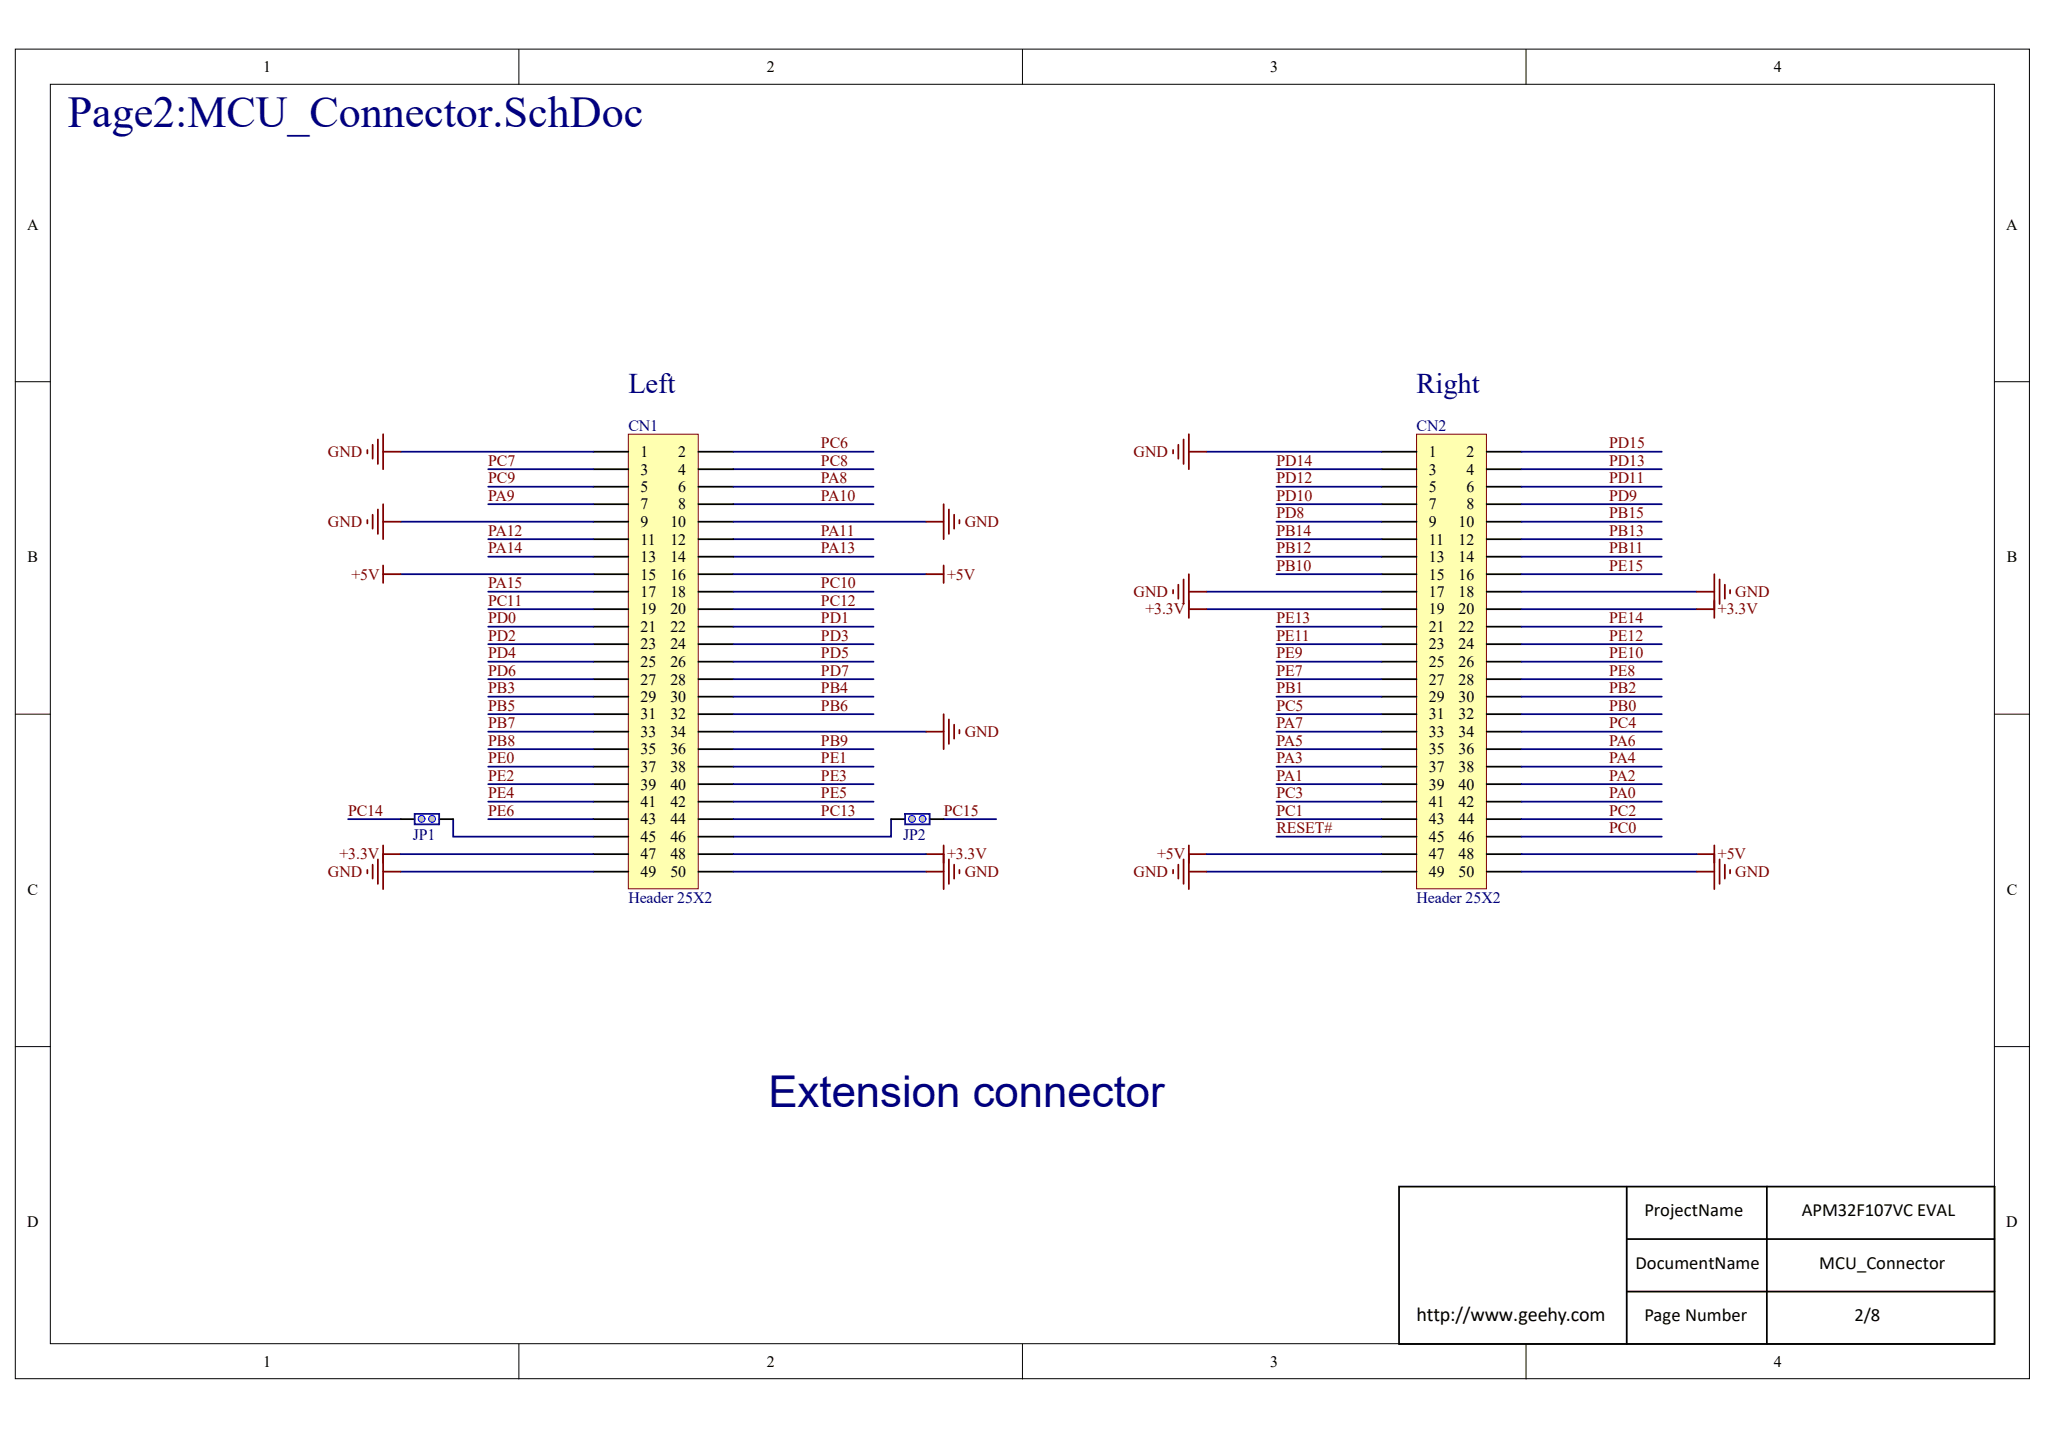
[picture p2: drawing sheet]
<svg xmlns="http://www.w3.org/2000/svg" width="289mm" height="202mm" viewBox="0 0 289 202" stroke-linecap="round" stroke-linejoin="round" font-family="sans-serif">
<defs><g id="words">
<g font-size="6.2" fill="#000080">
<text x="9.6" y="17.9">Page2:MCU_Connector.SchDoc</text>
<text x="108.4" y="156.2">Extension connector</text>
</g>
<g font-size="4" fill="#000080">
<text x="88.6" y="55.4">Left</text>
<text x="199.9" y="55.4">Right</text>
</g>
<text font-size="2.8" x="199.9" y="186.4">http://www.geehy.com</text>
<g font-size="2.6">
<text x="232" y="171.6">ProjectName</text>
<text x="254.2" y="171.6">APM32F107VC EVAL</text>
<text x="230.7" y="179">DocumentName</text>
<text x="256.7" y="179">MCU_Connector</text>
<text x="232" y="186.4">Page Number</text>
<text x="261.6" y="186.4">2/8</text>
</g>
<g font-size="2.2">
<text x="37.1" y="10.2">1</text>
<text x="108.2" y="10.2">2</text>
<text x="179.2" y="10.2">3</text>
<text x="250.3" y="10.2">4</text>
<text x="3.8" y="32.4">A</text>
<text x="283" y="32.4">A</text>
<text x="90.4" y="64.5">1</text>
<text x="95.7" y="64.5">2</text>
<text x="201.6" y="64.5">1</text>
<text x="206.9" y="64.5">2</text>
<text x="90.4" y="66.9">3</text>
<text x="90.4" y="69.4">5</text>
<text x="90.4" y="71.9">7</text>
<text x="95.7" y="66.9">4</text>
<text x="95.7" y="69.4">6</text>
<text x="95.7" y="71.9">8</text>
<text x="201.6" y="66.9">3</text>
<text x="201.6" y="69.4">5</text>
<text x="201.6" y="71.9">7</text>
<text x="206.9" y="66.9">4</text>
<text x="206.9" y="69.4">6</text>
<text x="206.9" y="71.9">8</text>
<text x="90.4" y="74.4">9</text>
<text x="90.4" y="76.8">11</text>
<text x="94.6" y="74.4">10</text>
<text x="94.6" y="76.8">12</text>
<text x="201.6" y="74.4">9</text>
<text x="201.6" y="76.8">11</text>
<text x="205.8" y="74.4">10</text>
<text x="205.8" y="76.8">12</text>
<text x="3.9" y="79.3">B</text>
<text x="90.4" y="79.3">13</text>
<text x="90.4" y="81.8">15</text>
<text x="94.6" y="79.3">14</text>
<text x="94.6" y="81.8">16</text>
<text x="201.6" y="79.3">13</text>
<text x="201.6" y="81.8">15</text>
<text x="205.8" y="79.3">14</text>
<text x="205.8" y="81.8">16</text>
<text x="283.1" y="79.3">B</text>
<text x="90.4" y="84.2">17</text>
<text x="90.4" y="86.7">19</text>
<text x="90.4" y="89.2">21</text>
<text x="94.6" y="84.2">18</text>
<text x="94.6" y="86.7">20</text>
<text x="94.6" y="89.2">22</text>
<text x="201.6" y="84.2">17</text>
<text x="201.6" y="86.7">19</text>
<text x="201.6" y="89.2">21</text>
<text x="205.8" y="84.2">18</text>
<text x="205.8" y="86.7">20</text>
<text x="205.8" y="89.2">22</text>
<text x="90.4" y="91.6">23</text>
<text x="90.4" y="94.1">25</text>
<text x="94.6" y="91.6">24</text>
<text x="94.6" y="94.1">26</text>
<text x="201.6" y="91.6">23</text>
<text x="201.6" y="94.1">25</text>
<text x="205.8" y="91.6">24</text>
<text x="205.8" y="94.1">26</text>
<text x="90.4" y="96.6">27</text>
<text x="90.4" y="99">29</text>
<text x="90.4" y="101.5">31</text>
<text x="94.6" y="96.6">28</text>
<text x="94.6" y="99">30</text>
<text x="94.6" y="101.5">32</text>
<text x="201.6" y="96.6">27</text>
<text x="201.6" y="99">29</text>
<text x="201.6" y="101.5">31</text>
<text x="205.8" y="96.6">28</text>
<text x="205.8" y="99">30</text>
<text x="205.8" y="101.5">32</text>
<text x="90.4" y="104">33</text>
<text x="90.4" y="106.4">35</text>
<text x="94.6" y="104">34</text>
<text x="94.6" y="106.4">36</text>
<text x="201.6" y="104">33</text>
<text x="201.6" y="106.4">35</text>
<text x="205.8" y="104">34</text>
<text x="205.8" y="106.4">36</text>
<text x="90.4" y="108.9">37</text>
<text x="90.4" y="111.4">39</text>
<text x="90.4" y="113.8">41</text>
<text x="94.6" y="108.9">38</text>
<text x="94.6" y="111.4">40</text>
<text x="94.6" y="113.8">42</text>
<text x="201.6" y="108.9">37</text>
<text x="201.6" y="111.4">39</text>
<text x="201.6" y="113.8">41</text>
<text x="205.8" y="108.9">38</text>
<text x="205.8" y="111.4">40</text>
<text x="205.8" y="113.8">42</text>
<text x="90.4" y="116.3">43</text>
<text x="90.4" y="118.8">45</text>
<text x="94.6" y="116.3">44</text>
<text x="94.6" y="118.8">46</text>
<text x="201.6" y="116.3">43</text>
<text x="201.6" y="118.8">45</text>
<text x="205.8" y="116.3">44</text>
<text x="205.8" y="118.8">46</text>
<text x="90.4" y="121.2">47</text>
<text x="90.4" y="123.7">49</text>
<text x="94.6" y="121.2">48</text>
<text x="94.6" y="123.7">50</text>
<text x="201.6" y="121.2">47</text>
<text x="201.6" y="123.7">49</text>
<text x="205.8" y="121.2">48</text>
<text x="205.8" y="123.7">50</text>
<text x="3.9" y="126.2">C</text>
<text x="283.1" y="126.2">C</text>
<text x="3.8" y="173.1">D</text>
<text x="283" y="173.1">D</text>
<text x="37.1" y="192.8">1</text>
<text x="108.2" y="192.8">2</text>
<text x="179.2" y="192.8">3</text>
<text x="250.3" y="192.8">4</text>
</g>
<g font-size="2.2" fill="#800000">
<text x="46.3" y="64.5">GND</text>
<text x="68.9" y="65.7">PC7</text>
<text x="115.8" y="63.2">PC6</text>
<text x="115.8" y="65.7">PC8</text>
<text x="159.9" y="64.5">GND</text>
<text x="180.1" y="65.7">PD14</text>
<text x="227" y="65.7">PD13</text>
<text x="227" y="63.2">PD15</text>
<text x="68.9" y="70.6">PA9</text>
<text x="68.9" y="68.2">PC9</text>
<text x="115.8" y="68.2">PA8</text>
<text x="115.8" y="70.6">PA10</text>
<text x="180.1" y="70.6">PD10</text>
<text x="180.1" y="68.2">PD12</text>
<text x="227" y="70.6">PD9</text>
<text x="227" y="68.2">PD11</text>
<text x="46.3" y="74.4">GND</text>
<text x="68.9" y="75.6">PA12</text>
<text x="115.8" y="75.6">PA11</text>
<text x="136.1" y="74.4">GND</text>
<text x="180.1" y="75.6">PB14</text>
<text x="180.1" y="73.1">PD8</text>
<text x="227" y="75.6">PB13</text>
<text x="227" y="73.1">PB15</text>
<text x="49.6" y="81.8">+5V</text>
<text x="68.9" y="78">PA14</text>
<text x="68.9" y="83">PA15</text>
<text x="115.8" y="78">PA13</text>
<text x="115.8" y="83">PC10</text>
<text x="133.6" y="81.8">+5V</text>
<text x="180.1" y="80.5">PB10</text>
<text x="180.1" y="78">PB12</text>
<text x="227" y="78">PB11</text>
<text x="227" y="80.5">PE15</text>
<text x="68.9" y="85.4">PC11</text>
<text x="68.9" y="87.9">PD0</text>
<text x="115.8" y="85.4">PC12</text>
<text x="115.8" y="87.9">PD1</text>
<text x="159.9" y="84.2">GND</text>
<text x="161.6" y="86.7">+3.3V</text>
<text x="180.1" y="87.9">PE13</text>
<text x="227" y="87.9">PE14</text>
<text x="242.4" y="86.7">+3.3V</text>
<text x="244.8" y="84.2">GND</text>
<text x="68.9" y="90.4">PD2</text>
<text x="68.9" y="92.8">PD4</text>
<text x="68.9" y="95.3">PD6</text>
<text x="115.8" y="90.4">PD3</text>
<text x="115.8" y="92.8">PD5</text>
<text x="115.8" y="95.3">PD7</text>
<text x="180.1" y="95.3">PE7</text>
<text x="180.1" y="92.8">PE9</text>
<text x="180.1" y="90.4">PE11</text>
<text x="227" y="95.3">PE8</text>
<text x="227" y="92.8">PE10</text>
<text x="227" y="90.4">PE12</text>
<text x="68.9" y="97.8">PB3</text>
<text x="68.9" y="100.3">PB5</text>
<text x="115.8" y="97.8">PB4</text>
<text x="115.8" y="100.3">PB6</text>
<text x="180.1" y="97.8">PB1</text>
<text x="180.1" y="100.3">PC5</text>
<text x="227" y="100.3">PB0</text>
<text x="227" y="97.8">PB2</text>
<text x="68.9" y="102.7">PB7</text>
<text x="68.9" y="105.2">PB8</text>
<text x="68.9" y="107.7">PE0</text>
<text x="115.8" y="105.2">PB9</text>
<text x="115.8" y="107.7">PE1</text>
<text x="136.1" y="104">GND</text>
<text x="180.1" y="107.7">PA3</text>
<text x="180.1" y="105.2">PA5</text>
<text x="180.1" y="102.7">PA7</text>
<text x="227" y="107.7">PA4</text>
<text x="227" y="105.2">PA6</text>
<text x="227" y="102.7">PC4</text>
<text x="68.9" y="110.2">PE2</text>
<text x="68.9" y="112.6">PE4</text>
<text x="115.8" y="110.2">PE3</text>
<text x="115.8" y="112.6">PE5</text>
<text x="180.1" y="110.2">PA1</text>
<text x="180.1" y="112.6">PC3</text>
<text x="227" y="112.6">PA0</text>
<text x="227" y="110.2">PA2</text>
<text x="49.1" y="115.1">PC14</text>
<text x="68.9" y="115.1">PE6</text>
<text x="115.8" y="115.1">PC13</text>
<text x="133.1" y="115.1">PC15</text>
<text x="180.1" y="115.1">PC1</text>
<text x="180.1" y="117.5">RESET#</text>
<text x="227" y="117.5">PC0</text>
<text x="227" y="115.1">PC2</text>
<text x="46.3" y="123.7">GND</text>
<text x="47.9" y="121.2">+3.3V</text>
<text x="133.6" y="121.2">+3.3V</text>
<text x="136.1" y="123.7">GND</text>
<text x="159.9" y="123.7">GND</text>
<text x="163.2" y="121.2">+5V</text>
<text x="242.4" y="121.2">+5V</text>
<text x="244.8" y="123.7">GND</text>
</g>
<g font-size="2.2" fill="#000080">
<text x="88.6" y="60.8">CN1</text>
<text x="199.9" y="60.8">CN2</text>
<text x="58.2" y="118.5">JP1</text>
<text x="127.4" y="118.5">JP2</text>
<text x="88.6" y="127.4">Header 25X2</text>
<text x="199.9" y="127.4">Header 25X2</text>
</g>
</g></defs>
<g fill="#fff" stroke="#000" stroke-width=".14">
<path d="M2.2 6.9h284.1v187.6h-284.1z"/>
<path d="M7.1 11.9h274.3v177.6h-274.3z"/>
</g>
<path d="M73.2 7v4.9M144.2 7v4.9M215.3 7v4.9M2.2 53.8h4.9M281.4 53.8h4.9M2.2 100.7h4.9M281.4 100.7h4.9M2.2 147.6h4.9M281.4 147.6h4.9M73.2 189.6v4.9M144.2 189.6v4.9M215.3 189.6v4.9" fill="none" stroke="#000" stroke-width=".14"/>
<path d="M197.4 167.4h84v22.2h-84zM229.5 167.4v22.2M229.5 174.8h51.9M249.3 167.4v22.2M229.5 182.2h51.9" fill="none" stroke="#000" stroke-width=".25"/>
<path d="M103.5 66.2h19.7M103.5 71.1h19.7M103.5 76.1h19.7M103.5 78.5h19.7M125.7 115.6v2.4h-22.2" fill="none" stroke="#000080" stroke-width=".25"/>
<path d="M88.6 61.3h9.9v64.1h-9.9z" fill="#ffffb0" stroke="#800000" stroke-width=".14"/>
<g fill="none" stroke="#000" stroke-width=".25">
<path d="M83.7 63.7h4.9M83.7 66.2h4.9M83.7 68.7h4.9M83.7 71.1h4.9M83.7 73.6h4.9M83.7 76.1h4.9M83.7 78.5h4.9M98.5 63.7h5M98.5 66.2h5M98.5 68.7h5M98.5 71.1h5M98.5 73.6h5"/>
<path d="M98.5 76.1h5M98.5 78.5h5M83.7 81h4.9M83.7 83.5h4.9M83.7 85.9h4.9M83.7 88.4h4.9M83.7 90.9h4.9M83.7 93.3h4.9M83.7 95.8h4.9M83.7 98.3h4.9M98.5 81h5M98.5 83.5h5"/>
<path d="M98.5 85.9h5M98.5 88.4h5M98.5 90.9h5M98.5 93.3h5M98.5 95.8h5M98.5 98.3h5M83.7 100.7h4.9M83.7 103.2h4.9M83.7 105.7h4.9M83.7 108.1h4.9M83.7 110.6h4.9M83.7 113.1h4.9"/>
<path d="M83.7 115.6h4.9M83.7 118h4.9M98.5 100.7h5M98.5 103.2h5M98.5 105.7h5M98.5 108.1h5M98.5 110.6h5M98.5 113.1h5M98.5 115.6h5M98.5 118h5M83.7 120.5h4.9M83.7 123h4.9"/>
<path d="M98.5 120.5h5M98.5 123h5"/>
</g>
<path d="M199.8 61.3h9.9v64.1h-9.9z" fill="#ffffb0" stroke="#800000" stroke-width=".14"/>
<g fill="none" stroke="#000" stroke-width=".25">
<path d="M194.9 63.7h4.9M194.9 66.2h4.9M194.9 68.7h4.9M194.9 71.1h4.9M194.9 73.6h4.9M194.9 76.1h4.9M194.9 78.5h4.9M209.7 63.7h5M209.7 66.2h5M209.7 68.7h5M209.7 71.1h5M209.7 73.6h5"/>
<path d="M209.7 76.1h5M209.7 78.5h5M194.9 81h4.9M194.9 83.5h4.9M194.9 85.9h4.9M194.9 88.4h4.9M194.9 90.9h4.9M194.9 93.3h4.9M194.9 95.8h4.9M194.9 98.3h4.9M209.7 81h5M209.7 83.5h5"/>
<path d="M209.7 85.9h5M209.7 88.4h5M209.7 90.9h5M209.7 93.3h5M209.7 95.8h5M209.7 98.3h5M194.9 100.7h4.9M194.9 103.2h4.9M194.9 105.7h4.9M194.9 108.1h4.9M194.9 110.6h4.9M194.9 113.1h4.9"/>
<path d="M194.9 115.6h4.9M194.9 118h4.9M209.7 100.7h5M209.7 103.2h5M209.7 105.7h5M209.7 108.1h5M209.7 110.6h5M209.7 113.1h5M209.7 115.6h5M209.7 118h5M194.9 120.5h4.9M194.9 123h4.9"/>
<path d="M209.7 120.5h5M209.7 123h5"/>
</g>
<path d="M54.1 119.3v2.4M167.7 119.3v2.4M54.1 120.5h2.4M167.7 120.5h2.5" fill="none" stroke="#800000" stroke-width=".25"/>
<g fill="none" stroke="#000080" stroke-width=".25">
<path d="M56.5 73.6h27.2M56.5 63.7h27.2M68.9 66.2h14.8M68.9 68.7h14.8M68.9 71.1h14.8M68.9 78.5h14.8M68.9 76.1h14.8M103.5 68.7h19.7M103.5 73.6h27.2M103.5 63.7h19.7M170.2 63.7h24.7M180.1 66.2h14.8"/>
<path d="M180.1 68.7h14.8M180.1 71.1h14.8M180.1 78.5h14.8M180.1 76.1h14.8M214.7 66.2h19.7M214.7 68.7h19.7M214.7 71.1h19.7M214.7 73.6h19.7M214.7 78.5h19.7M214.7 63.7h19.7M214.7 76.1h19.7M68.9 85.9h14.8"/>
<path d="M68.9 90.9h14.8M68.9 93.3h14.8M68.9 95.8h14.8M103.5 85.9h19.7M103.5 90.9h19.7M103.5 93.3h19.7M103.5 95.8h19.7M103.5 83.5h19.7M170.2 85.9h24.7M170.2 83.5h24.7M180.1 90.9h14.8M180.1 93.3h14.8"/>
<path d="M180.1 81h14.8M214.7 93.3h19.7M214.7 81h19.7M214.7 83.5h24.7M214.7 88.4h19.7M214.7 98.3h19.7M49.1 115.6h7.4M63.9 115.6v2.4h19.8M68.9 103.2h14.8M68.9 113.1h14.8M68.9 115.6h14.8M68.9 108.1h14.8"/>
<path d="M68.9 105.7h14.8M103.5 103.2h27.2M103.5 110.6h19.7M103.5 113.1h19.7M103.5 115.6h19.7M103.5 108.1h19.7M133.1 115.6h7.4M180.1 103.2h14.8M180.1 108.1h14.8M180.1 105.7h14.8M180.1 100.7h14.8M180.1 118h14.8"/>
<path d="M214.7 103.2h19.7M214.7 108.1h19.7M214.7 105.7h19.7M214.7 100.7h19.7M214.7 118h19.7M56.5 123h27.2M56.5 120.5h27.2M103.5 123h27.2M170.2 123h24.7M214.7 123h24.7"/>
</g>
<g fill="#c0c0c0" stroke="#00f" stroke-width=".14">
<circle cx="59.5" cy="115.5" r=".48"/>
<circle cx="61" cy="115.5" r=".48"/>
</g>
<path d="M56.5 115.6h2M62 115.6h1.9" fill="none" stroke="#000" stroke-width=".25"/>
<path d="M58.5 114.8h3.5v1.5h-3.5z" fill="none" stroke="#0c0087" stroke-width=".25"/>
<g fill="#c0c0c0" stroke="#00f" stroke-width=".14">
<circle cx="130.1" cy="115.5" r=".48"/>
<circle cx="128.7" cy="115.5" r=".48"/>
</g>
<path d="M125.7 115.6h2M131.1 115.6h2" fill="none" stroke="#000" stroke-width=".25"/>
<path d="M127.7 114.8h3.4v1.5h-3.4z" fill="none" stroke="#0c0087" stroke-width=".25"/>
<g fill="none" stroke="#800000" stroke-width=".25">
<path d="M51.8 63.5v.5M51.8 73.3v.5M52.6 62.7v2M52.6 72.6v2M53.3 62v3.4M53.3 71.9v3.4M54.1 73.6h2.4M54.1 61.3v4.9M54.1 71.1v5M54.1 79.8v2.4M54.1 63.7h2.4M130.7 73.6h2.4"/>
<path d="M133.1 71.1v5M133.1 79.8v2.4M133.9 71.9v3.4M134.6 72.6v2M135.3 73.3v.5M165.5 63.5v.5M166.2 62.7v2M167 62v3.4M167.7 63.7h2.5M167.7 61.3v4.9M54.1 81h2.4M130.7 81h2.4"/>
<path d="M165.5 83.2v.5M166.2 82.5v2M167 81.7v3.5M167.7 83.5h2.5M167.7 81v6.2M167.7 85.9h2.5M239.4 83.5h2.5M239.4 85.9h2.5M241.9 81v6.2M242.6 81.7v3.5M243.3 82.5v2M244.1 83.2v.5"/>
<path d="M130.7 103.2h2.4M133.1 100.7v5M133.1 119.3v6.1M133.9 101.5v3.4M134.6 102.2v2M135.3 103v.5M241.9 119.3v6.1M51.8 122.7v.5M52.6 122v1.9M53.3 121.2v3.5M54.1 120.5v4.9M54.1 123h2.4"/>
<path d="M130.7 123h2.4M130.7 120.5h2.4M133.9 121.2v3.5M134.6 122v1.9M135.3 122.7v.5M165.5 122.7v.5M166.2 122v1.9M167 121.2v3.5M167.7 123h2.5M167.7 120.5v4.9M239.4 123h2.5M239.4 120.5h2.5"/>
<path d="M242.6 121.2v3.5M243.3 122v1.9M244.1 122.7v.5"/>
</g>
<g fill="none" stroke="#000080" stroke-width=".25">
<path d="M180.1 73.6h14.8M56.5 81h27.2M68.9 88.4h14.8M68.9 98.3h14.8M68.9 83.5h14.8M103.5 88.4h19.7M103.5 98.3h19.7M103.5 81h27.2M180.1 88.4h14.8M180.1 98.3h14.8M180.1 95.8h14.8M214.7 90.9h19.7"/>
<path d="M214.7 85.9h24.7M214.7 95.8h19.7M68.9 100.7h14.8M68.9 110.6h14.8M103.5 100.7h19.7M103.5 105.7h19.7M180.1 110.6h14.8M180.1 113.1h14.8M180.1 115.6h14.8M214.7 110.6h19.7M214.7 113.1h19.7M214.7 115.6h19.7"/>
<path d="M103.5 120.5h27.2M170.2 120.5h24.7M214.7 120.5h24.7"/>
</g>
<use href="#words"/>
</svg>
